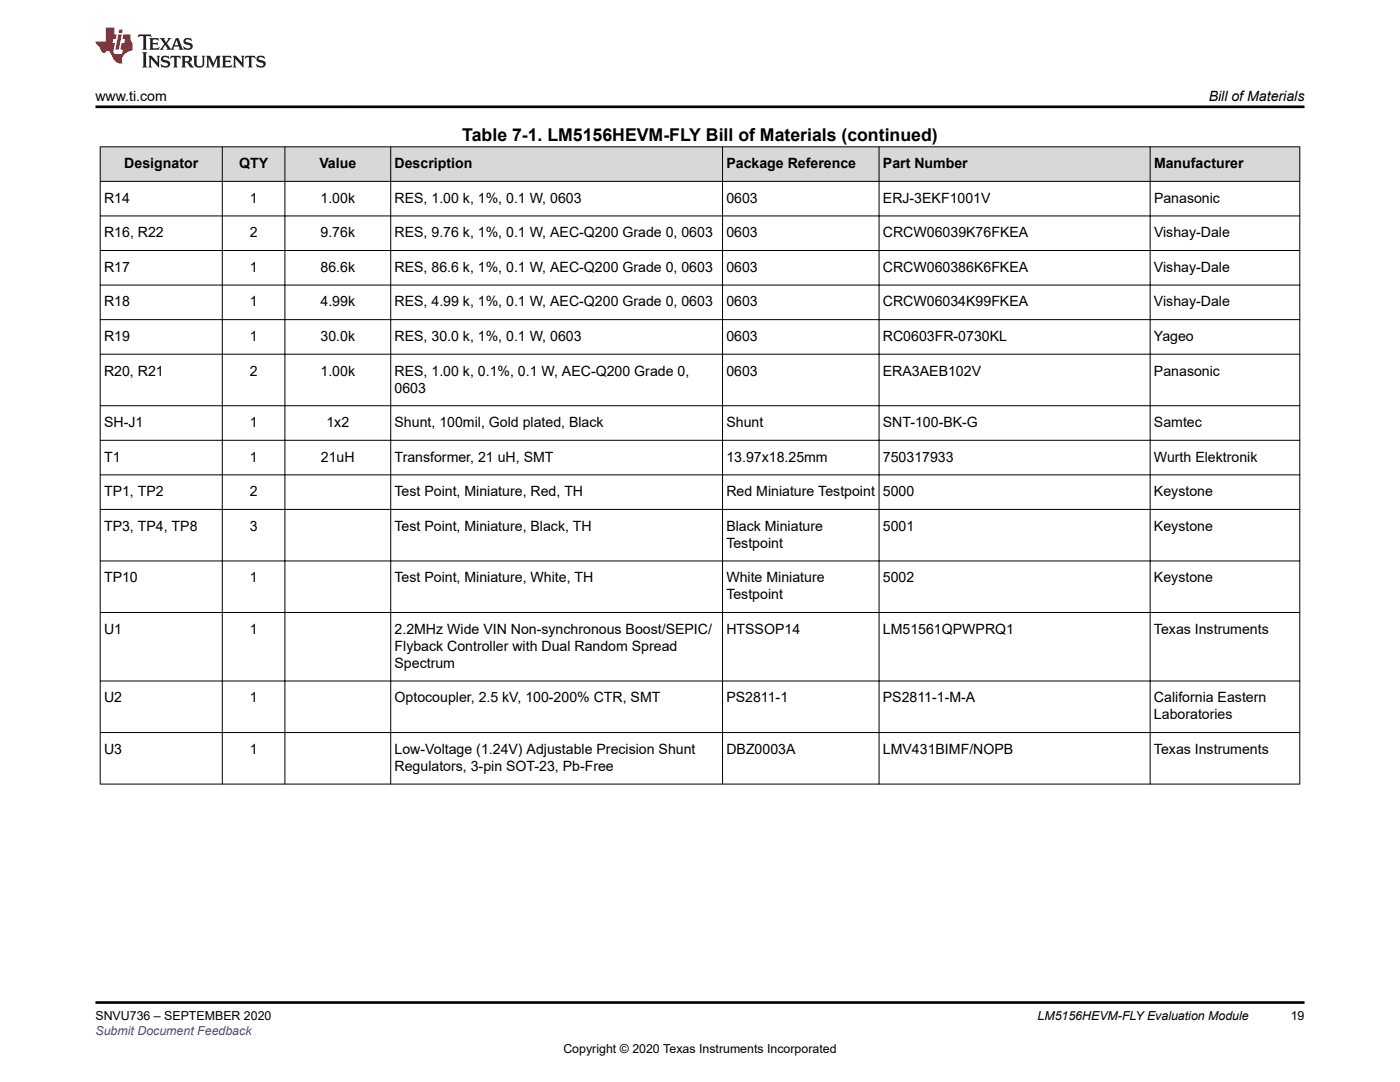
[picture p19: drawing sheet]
<svg xmlns="http://www.w3.org/2000/svg" width="279mm" height="216mm" viewBox="0 0 279 216" stroke-linecap="round" stroke-linejoin="round" font-family="sans-serif">
<defs><g id="words">
<text font-size="3.5" x="92.3" y="28.1">Table 7-1. LM5156HEVM-FLY Bill of Materials (continued)</text>
<g font-size="2.8">
<text x="19.1" y="20.2">www.ti.com</text>
<text x="241.2" y="20.2">Bill of Materials</text>
<text x="24.8" y="33.6">Designator</text>
<text x="47.7" y="33.6">QTY</text>
<text x="63.7" y="33.6">Value</text>
<text x="78.7" y="33.6">Description</text>
<text x="145" y="33.6">Package Reference</text>
<text x="176.2" y="33.6">Part Number</text>
<text x="230.3" y="33.6">Manufacturer</text>
<text x="20.8" y="40.5">R14</text>
<text x="49.8" y="40.5">1</text>
<text x="64" y="40.5">1.00k</text>
<text x="78.7" y="40.5">RES, 1.00 k, 1%, 0.1 W, 0603</text>
<text x="145" y="40.5">0603</text>
<text x="176.2" y="40.5">ERJ-3EKF1001V</text>
<text x="230.3" y="40.5">Panasonic</text>
<text x="20.8" y="47.4">R16, R22</text>
<text x="49.8" y="47.4">2</text>
<text x="64" y="47.4">9.76k</text>
<text x="78.7" y="47.4">RES, 9.76 k, 1%, 0.1 W, AEC-Q200 Grade 0, 0603</text>
<text x="145" y="47.4">0603</text>
<text x="176.2" y="47.4">CRCW06039K76FKEA</text>
<text x="230.3" y="47.4">Vishay-Dale</text>
<text x="20.8" y="54.2">R17</text>
<text x="49.8" y="54.2">1</text>
<text x="64" y="54.2">86.6k</text>
<text x="78.7" y="54.2">RES, 86.6 k, 1%, 0.1 W, AEC-Q200 Grade 0, 0603</text>
<text x="145" y="54.2">0603</text>
<text x="176.2" y="54.2">CRCW060386K6FKEA</text>
<text x="230.3" y="54.2">Vishay-Dale</text>
<text x="20.8" y="61.1">R18</text>
<text x="49.8" y="61.1">1</text>
<text x="64" y="61.1">4.99k</text>
<text x="78.7" y="61.1">RES, 4.99 k, 1%, 0.1 W, AEC-Q200 Grade 0, 0603</text>
<text x="145" y="61.1">0603</text>
<text x="176.2" y="61.1">CRCW06034K99FKEA</text>
<text x="230.3" y="61.1">Vishay-Dale</text>
<text x="20.8" y="68">R19</text>
<text x="49.8" y="68">1</text>
<text x="64" y="68">30.0k</text>
<text x="78.7" y="68">RES, 30.0 k, 1%, 0.1 W, 0603</text>
<text x="145" y="68">0603</text>
<text x="176.2" y="68">RC0603FR-0730KL</text>
<text x="230.3" y="68">Yageo</text>
<text x="20.8" y="74.9">R20, R21</text>
<text x="49.8" y="74.9">2</text>
<text x="64" y="74.9">1.00k</text>
<text x="78.7" y="74.9">RES, 1.00 k, 0.1%, 0.1 W, AEC-Q200 Grade 0,</text>
<text x="145" y="74.9">0603</text>
<text x="176.2" y="74.9">ERA3AEB102V</text>
<text x="230.3" y="74.9">Panasonic</text>
<text x="78.7" y="78.3">0603</text>
<text x="20.8" y="85.2">SH-J1</text>
<text x="49.8" y="85.2">1</text>
<text x="65.1" y="85.2">1x2</text>
<text x="78.7" y="85.2">Shunt, 100mil, Gold plated, Black</text>
<text x="145" y="85.2">Shunt</text>
<text x="176.2" y="85.2">SNT-100-BK-G</text>
<text x="230.3" y="85.2">Samtec</text>
<text x="20.8" y="92.1">T1</text>
<text x="49.8" y="92.1">1</text>
<text x="64" y="92.1">21uH</text>
<text x="78.7" y="92.1">Transformer, 21 uH, SMT</text>
<text x="145" y="92.1">13.97x18.25mm</text>
<text x="176.2" y="92.1">750317933</text>
<text x="230.3" y="92.1">Wurth Elektronik</text>
<text x="20.8" y="99">TP1, TP2</text>
<text x="49.8" y="99">2</text>
<text x="78.7" y="99">Test Point, Miniature, Red, TH</text>
<text x="145" y="99">Red Miniature Testpoint</text>
<text x="176.2" y="99">5000</text>
<text x="230.3" y="99">Keystone</text>
<text x="20.8" y="105.9">TP3, TP4, TP8</text>
<text x="49.8" y="105.9">3</text>
<text x="78.7" y="105.9">Test Point, Miniature, Black, TH</text>
<text x="145" y="105.9">Black Miniature</text>
<text x="176.2" y="105.9">5001</text>
<text x="230.3" y="105.9">Keystone</text>
<text x="145" y="109.3">Testpoint</text>
<text x="20.8" y="116.2">TP10</text>
<text x="49.8" y="116.2">1</text>
<text x="78.7" y="116.2">Test Point, Miniature, White, TH</text>
<text x="145" y="116.2">White Miniature</text>
<text x="145" y="119.6">Testpoint</text>
<text x="176.2" y="116.2">5002</text>
<text x="230.3" y="116.2">Keystone</text>
<text x="20.8" y="126.5">U1</text>
<text x="49.8" y="126.5">1</text>
<text x="78.7" y="126.5">2.2MHz Wide VIN Non-synchronous Boost/SEPIC/</text>
<text x="78.7" y="129.9">Flyback Controller with Dual Random Spread</text>
<text x="145" y="126.5">HTSSOP14</text>
<text x="176.2" y="126.5">LM51561QPWPRQ1</text>
<text x="230.3" y="126.5">Texas Instruments</text>
<text x="78.7" y="133.3">Spectrum</text>
<text x="20.8" y="140.1">U2</text>
<text x="49.8" y="140.1">1</text>
<text x="78.7" y="140.1">Optocoupler, 2.5 kV, 100-200% CTR, SMT</text>
<text x="145" y="140.1">PS2811-1</text>
<text x="176.2" y="140.1">PS2811-1-M-A</text>
<text x="230.3" y="140.1">California Eastern</text>
<text x="230.3" y="143.5">Laboratories</text>
<text x="20.8" y="150.4">U3</text>
<text x="49.8" y="150.4">1</text>
<text x="78.7" y="150.4">Low-Voltage (1.24V) Adjustable Precision Shunt</text>
<text x="78.7" y="153.8">Regulators, 3-pin SOT-23, Pb-Free</text>
<text x="145" y="150.4">DBZ0003A</text>
<text x="176.2" y="150.4">LMV431BIMF/NOPB</text>
<text x="230.3" y="150.4">Texas Instruments</text>
</g>
<g font-size="2.5">
<text x="19.1" y="203.6">SNVU736 – SEPTEMBER 2020</text>
<text x="207.1" y="203.6">LM5156HEVM-FLY Evaluation Module</text>
<text x="257.6" y="203.6">19</text>
<text x="112.4" y="210">Copyright © 2020 Texas Instruments Incorporated</text>
</g>
<text font-size="2.5" fill="#00f" x="19.1" y="206.5">Submit Document Feedback</text>
</g></defs>
<g fill="#d8d8d8">
<path d="M20 29.3h239.4v6.9h-239.4z" fill-rule="evenodd"/>
<path d="M20.1 29.4h24.2v6.7h-24.2z" fill-rule="evenodd"/>
<path d="M44.4 29.4h12.4v6.7h-12.4z" fill-rule="evenodd"/>
<path d="M56.9 29.4h21v6.7h-21z" fill-rule="evenodd"/>
<path d="M78 29.4h66.1v6.7h-66.1z" fill-rule="evenodd"/>
<path d="M144.3 29.4h31.1v6.7h-31.1z" fill-rule="evenodd"/>
<path d="M175.5 29.4h54v6.7h-54z" fill-rule="evenodd"/>
<path d="M229.6 29.4h29.7v6.7h-29.7z" fill-rule="evenodd"/>
</g>
<g fill="none" stroke="#000" stroke-width=".2">
<path d="M19.9 29.3h239.6M19.9 36.2h239.6M20 29.2v127.3M44.4 29.2v127.3M56.9 29.2v127.3M78 29.2v127.3M144.2 29.2v127.3M175.4 29.2v127.3M229.5 29.2v127.3M259.4 29.2v127.3M19.9 43.1h239.6M19.9 50h239.6"/>
<path d="M19.9 56.9h239.6M19.9 63.8h239.6M19.9 70.7h239.6M19.9 81h239.6M19.9 87.9h239.6M19.9 94.8h239.6M19.9 101.6h239.6M19.9 111.9h239.6M19.9 122.2h239.6M19.9 135.9h239.6M19.9 146.2h239.6M19.9 156.5h239.6"/>
</g>
<path d="M27.7 6.9l-.2 .6 .5-.3h.6v.2v2.1l-.2 .4h1l-.2-.4v-2.1v-.2h.5l.5 .3-.1-.6zM29.8 7.6l.2 .4v1.5l-.2 .4h1.9l.1-.6a1.08 1.08 0 0 1-1.3 .2v-.7h.6l.4 .2v-.6l-.4 .2h-.6v-.6l.2-.1a1 1 0 0 1 1 .3l-.1-.6zM31.8 7.6l1 1.2-1 1.1h.9l-.2-.2 .4-.7 .5 .7-.2 .2h1.6l-.2-.2 .1-.4h1l.1 .4-.1 .2h.9l-.2-.3-.8-2h-.5l-1 2.2-.8-1.1 .9-1.1h-.8l.2 .2-.5 .7-.3-.7 .1-.2zM35.2 8l.4 1h-.8zM36.8 7.7a.65 .65 0 0 0-.2 .8 .65 .65 0 0 0 .6 .4l.7 .2 .1 .2a.79 .79 0 0 1-.7 .4 .79 .79 0 0 1-.7-.5l.1 .7 .2-.1a.93 .93 0 0 0 1.1 .1 .93 .93 0 0 0 .4-.9 1.46 1.46 0 0 0-1.2-.6l-.1-.4a1.09 1.09 0 0 1 1.2 .2l-.2-.6-.1 .1-.6-.1zM28.4 10.4l.2 .4v2.3l-.2 .4h1l-.2-.4v-2.3l.2-.4zM29.6 11.1l.2 .4v1.6l-.2 .4h.8l-.3-.4v-1.4l1.7 1.8v-2l.2-.4h-.8l.2 .2 .1 1.2-1.2-1.4zM32.3 11.3a.65 .65 0 0 0-.2 .7 .65 .65 0 0 0 .7 .4l.6 .2 .1 .2a.79 .79 0 0 1-.7 .4 .79 .79 0 0 1-.7-.5l.1 .8 .2-.2a.93 .93 0 0 0 1.1 .1 .93 .93 0 0 0 .4-.9 1.46 1.46 0 0 0-1.2-.6l-.1-.4a1.09 1.09 0 0 1 1.2 .2l-.2-.6-.1 .1-.6-.1zM34.1 11.1l-.1 .7a.63 .63 0 0 1 .7-.4l.1 1.7-.3 .4h1l-.2-.4v-1.7a.66 .66 0 0 1 .8 .4l-.1-.7zM36.2 11.1l.2 .4v1.6l-.2 .4h.9l-.2-.2v-.8h.5l.1 .2a.79 .79 0 0 0 1.2 .7l-1-1a.61 .61 0 0 0 .6-.6 .61 .61 0 0 0-.5-.6zM36.9 11.5l.2-.1a.47 .47 0 0 1 .5 .1 .47 .47 0 0 1 .1 .5l-.2 .2h-.6zM38.5 11.1l.2 .2a2.27 2.27 0 0 0 .4 2 1.04 1.04 0 0 0 1.7-.6v-1.4l.2-.2h-.8l.2 .4v1.2a.6 .6 0 0 1-.6 .5 .6 .6 0 0 1-.6-.5v-1.2l.3-.4zM41.1 11.1l.2 .4v1.6l-.2 .4h.7l-.2-.4v-1.5l.9 1.9 .8-1.9v1.5l-.2 .4h1l-.3-.4v-1.6l.3-.4h-.8l-.7 1.5-.7-1.5zM44.3 11.1l.2 .4v1.6l-.2 .4h1.9l.1-.6a1.09 1.09 0 0 1-1.3 .1v-.6h.6l.4 .2v-.7l-.4 .2h-.6v-.5l.2-.2a1.01 1.01 0 0 1 1 .3l-.1-.6zM46.4 11.1l.3 .4v1.6l-.3 .4h.8l-.2-.4v-1.4l1.6 1.8v-2l.2-.4h-.7l.2 .2v1.2l-1.2-1.4zM49 11.1l-.1 .7a.63 .63 0 0 1 .8-.4v1.7l-.3 .4h1l-.2-.4v-1.7a.66 .66 0 0 1 .8 .4l-.1-.7zM51.4 11.3a.65 .65 0 0 0-.2 .7 .65 .65 0 0 0 .6 .4l.6 .2 .2 .2a.79 .79 0 0 1-.8 .4 .79 .79 0 0 1-.6-.5l.1 .8 .2-.2a.93 .93 0 0 0 1 .1 .93 .93 0 0 0 .5-.9 1.46 1.46 0 0 0-1.3-.6l-.1-.4a1.09 1.09 0 0 1 1.3 .2l-.2-.6-.2 .1-.5-.1z" fill="#231f20"/>
<path d="M21.1 5.5v2.8h-2v.3l.9 1a.95 .95 0 0 0 .9 .9 .59 .59 0 0 1 .6-.3 .59 .59 0 0 1 .5 .3l.4 .8a1.59 1.59 0 0 0 2.1 1.3 1.61 1.61 0 0 1 1-2.2l1-.4-.1-1.5a1.59 1.59 0 0 1-.4-1.6h-1.4l-.2 .9h.5l-.1 .8h-.5l-.2 1v.2l.4 .1-.2 .9h-.6a.73 .73 0 0 1-1.1-.7l.3-1.5h-.5l.2-.8h.5l.2-.9h-.5v-1.4zM23.6 6.9l-.6 3h.7l.6-3zM23.8 5.9l-.1 .7h.7l.1-.7z" fill="#ed1c24"/>
<path d="M19.1 21.3h241.3M19 200h241.3" fill="none" stroke="#000" stroke-width=".53"/>
<use href="#words"/>
</svg>
